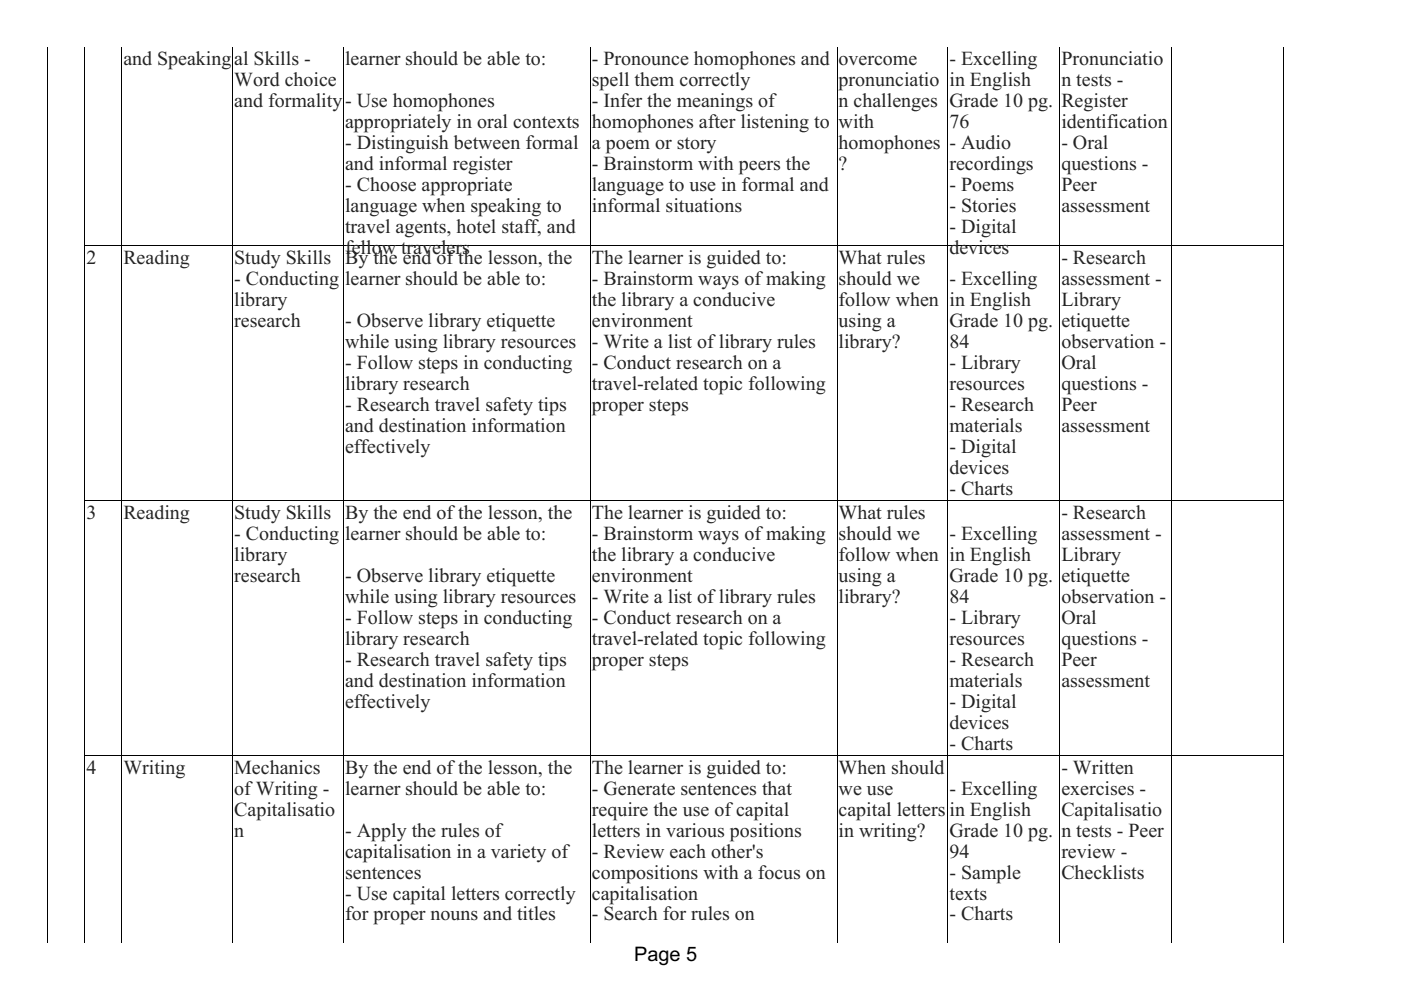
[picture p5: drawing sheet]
<svg xmlns="http://www.w3.org/2000/svg" width="297mm" height="210mm" viewBox="0 0 297 210" stroke-linecap="round" stroke-linejoin="round" font-family="sans-serif">
<defs><g id="words">
<g font-size="4.2" fill="#212529">
<text x="26.2" y="13.9">and Speaking</text>
<text x="49.7" y="13.9">al Skills -</text>
<text x="73.2" y="13.9">learner should be able to:</text>
<text x="125.5" y="13.9">- Pronounce homophones and</text>
<text x="177.8" y="13.9">overcome</text>
<text x="201.3" y="13.9">- Excelling</text>
<text x="225" y="13.9">Pronunciatio</text>
<text x="49.7" y="18.3">Word choice</text>
<text x="49.7" y="22.8">and formality</text>
<text x="73.2" y="22.8">- Use homophones</text>
<text x="125.5" y="18.3">spell them correctly</text>
<text x="125.5" y="22.8">- Infer the meanings of</text>
<text x="177.8" y="18.3">pronunciatio</text>
<text x="177.8" y="22.8">n challenges</text>
<text x="201.3" y="18.3">in English</text>
<text x="201.3" y="22.8">Grade 10 pg.</text>
<text x="225" y="18.3">n tests -</text>
<text x="225" y="22.8">Register</text>
<text x="73.2" y="27.2">appropriately in oral contexts</text>
<text x="125.5" y="27.2">homophones after listening to</text>
<text x="177.8" y="27.2">with</text>
<text x="201.3" y="27.2">76</text>
<text x="225" y="27.2">identification</text>
<text x="73.2" y="31.7">- Distinguish between formal</text>
<text x="125.5" y="31.7">a poem or story</text>
<text x="177.8" y="31.7">homophones</text>
<text x="201.3" y="31.7">- Audio</text>
<text x="225" y="31.7">- Oral</text>
<text x="73.2" y="36.1">and informal register</text>
<text x="73.2" y="40.6">- Choose appropriate</text>
<text x="125.5" y="36.1">- Brainstorm with peers the</text>
<text x="125.5" y="40.6">language to use in formal and</text>
<text x="177.8" y="36.1">?</text>
<text x="201.3" y="36.1">recordings</text>
<text x="201.3" y="40.6">- Poems</text>
<text x="225" y="36.1">questions -</text>
<text x="225" y="40.6">Peer</text>
<text x="73.2" y="45">language when speaking to</text>
<text x="125.5" y="45">informal situations</text>
<text x="201.3" y="45">- Stories</text>
<text x="225" y="45">assessment</text>
<text x="73.2" y="49.4">travel agents, hotel staff, and</text>
<text x="73.2" y="53.9">fellow travelers</text>
<text x="201.3" y="49.4">- Digital</text>
<text x="201.3" y="53.9">devices</text>
<text x="18.3" y="56">2</text>
<text x="26.2" y="56">Reading</text>
<text x="49.7" y="56">Study Skills</text>
<text x="73.2" y="56">By the end ofthe lesson, the</text>
<text x="125.5" y="56">The learner is guided to:</text>
<text x="177.8" y="56">What rules</text>
<text x="225" y="56">- Research</text>
<text x="49.7" y="60.5">- Conducting</text>
<text x="49.7" y="64.9">library</text>
<text x="73.2" y="60.5">learner should be able to:</text>
<text x="125.5" y="60.5">- Brainstorm ways ofmaking</text>
<text x="125.5" y="64.9">the library a conducive</text>
<text x="177.8" y="60.5">should we</text>
<text x="177.8" y="64.9">follow when</text>
<text x="201.3" y="60.5">- Excelling</text>
<text x="201.3" y="64.9">in English</text>
<text x="225" y="60.5">assessment -</text>
<text x="225" y="64.9">Library</text>
<text x="49.7" y="69.4">research</text>
<text x="73.2" y="69.4">- Observe library etiquette</text>
<text x="125.5" y="69.4">environment</text>
<text x="177.8" y="69.4">using a</text>
<text x="201.3" y="69.4">Grade 10 pg.</text>
<text x="225" y="69.4">etiquette</text>
<text x="73.2" y="73.8">while using library resources</text>
<text x="125.5" y="73.8">- Write a list oflibrary rules</text>
<text x="177.8" y="73.8">library?</text>
<text x="201.3" y="73.8">84</text>
<text x="225" y="73.8">observation -</text>
<text x="73.2" y="78.3">- Follow steps in conducting</text>
<text x="73.2" y="82.7">library research</text>
<text x="125.5" y="78.3">- Conduct research on a</text>
<text x="125.5" y="82.7">travel-related topic following</text>
<text x="201.3" y="78.3">- Library</text>
<text x="201.3" y="82.7">resources</text>
<text x="225" y="78.3">Oral</text>
<text x="225" y="82.7">questions -</text>
<text x="73.2" y="87.1">- Research travel safety tips</text>
<text x="125.5" y="87.1">proper steps</text>
<text x="201.3" y="87.1">- Research</text>
<text x="225" y="87.1">Peer</text>
<text x="73.2" y="91.6">and destination information</text>
<text x="201.3" y="91.6">materials</text>
<text x="225" y="91.6">assessment</text>
<text x="73.2" y="96">effectively</text>
<text x="201.3" y="96">- Digital</text>
<text x="201.3" y="100.5">devices</text>
<text x="201.3" y="104.9">- Charts</text>
<text x="18.3" y="110">3</text>
<text x="26.2" y="110">Reading</text>
<text x="49.7" y="110">Study Skills</text>
<text x="73.2" y="110">By the end ofthe lesson, the</text>
<text x="125.5" y="110">The learner is guided to:</text>
<text x="177.8" y="110">What rules</text>
<text x="225" y="110">- Research</text>
<text x="49.7" y="114.5">- Conducting</text>
<text x="49.7" y="118.9">library</text>
<text x="73.2" y="114.5">learner should be able to:</text>
<text x="125.5" y="114.5">- Brainstorm ways ofmaking</text>
<text x="125.5" y="118.9">the library a conducive</text>
<text x="177.8" y="114.5">should we</text>
<text x="177.8" y="118.9">follow when</text>
<text x="201.3" y="114.5">- Excelling</text>
<text x="201.3" y="118.9">in English</text>
<text x="225" y="114.5">assessment -</text>
<text x="225" y="118.9">Library</text>
<text x="49.7" y="123.4">research</text>
<text x="73.2" y="123.4">- Observe library etiquette</text>
<text x="125.5" y="123.4">environment</text>
<text x="177.8" y="123.4">using a</text>
<text x="201.3" y="123.4">Grade 10 pg.</text>
<text x="225" y="123.4">etiquette</text>
<text x="73.2" y="127.8">while using library resources</text>
<text x="125.5" y="127.8">- Write a list oflibrary rules</text>
<text x="177.8" y="127.8">library?</text>
<text x="201.3" y="127.8">84</text>
<text x="225" y="127.8">observation -</text>
<text x="73.2" y="132.3">- Follow steps in conducting</text>
<text x="73.2" y="136.7">library research</text>
<text x="125.5" y="132.3">- Conduct research on a</text>
<text x="125.5" y="136.7">travel-related topic following</text>
<text x="201.3" y="132.3">- Library</text>
<text x="201.3" y="136.7">resources</text>
<text x="225" y="132.3">Oral</text>
<text x="225" y="136.7">questions -</text>
<text x="73.2" y="141.2">- Research travel safety tips</text>
<text x="125.5" y="141.2">proper steps</text>
<text x="201.3" y="141.2">- Research</text>
<text x="225" y="141.2">Peer</text>
<text x="73.2" y="145.6">and destination information</text>
<text x="201.3" y="145.6">materials</text>
<text x="225" y="145.6">assessment</text>
<text x="73.2" y="150.1">effectively</text>
<text x="201.3" y="150.1">- Digital</text>
<text x="201.3" y="154.5">devices</text>
<text x="201.3" y="158.9">- Charts</text>
<text x="18.3" y="164">4</text>
<text x="26.2" y="164">Writing</text>
<text x="49.7" y="164">Mechanics</text>
<text x="73.2" y="164">By the end ofthe lesson, the</text>
<text x="125.5" y="164">The learner is guided to:</text>
<text x="177.8" y="164">When should</text>
<text x="225" y="164">- Written</text>
<text x="49.7" y="168.5">ofWriting -</text>
<text x="49.7" y="172.9">Capitalisatio</text>
<text x="73.2" y="168.5">learner should be able to:</text>
<text x="125.5" y="168.5">- Generate sentences that</text>
<text x="125.5" y="172.9">require the use ofcapital</text>
<text x="177.8" y="168.5">we use</text>
<text x="177.8" y="172.9">capital letters</text>
<text x="201.3" y="168.5">- Excelling</text>
<text x="201.3" y="172.9">in English</text>
<text x="225" y="168.5">exercises -</text>
<text x="225" y="172.9">Capitalisatio</text>
<text x="49.7" y="177.4">n</text>
<text x="73.2" y="177.4">- Apply the rules of</text>
<text x="125.5" y="177.4">letters in various positions</text>
<text x="177.8" y="177.4">in writing?</text>
<text x="201.3" y="177.4">Grade 10 pg.</text>
<text x="225" y="177.4">n tests - Peer</text>
<text x="73.2" y="181.8">capitalisation in a variety of</text>
<text x="125.5" y="181.8">- Review each other's</text>
<text x="201.3" y="181.8">94</text>
<text x="225" y="181.8">review -</text>
<text x="73.2" y="186.3">sentences</text>
<text x="73.2" y="190.7">- Use capital letters correctly</text>
<text x="125.5" y="186.3">compositions with a focus on</text>
<text x="125.5" y="190.7">capitalisation</text>
<text x="201.3" y="186.3">- Sample</text>
<text x="201.3" y="190.7">texts</text>
<text x="225" y="186.3">Checklists</text>
<text x="73.2" y="195.2">for proper nouns and titles</text>
<text x="125.5" y="195.2">- Search for rules on</text>
<text x="201.3" y="195.2">- Charts</text>
</g>
<text font-size="4.2" x="134.4" y="203.7">Page 5</text>
</g></defs>
<g fill="none" stroke="#000" stroke-width=".21">
<path d="M10.2 10v189.9M18 10v189.9M25.8 10v189.9M49.3 10v189.9M72.9 10v189.9M125.2 10v189.9M177.5 10v189.9M201 10v189.9M224.7 10v189.9M248.4 10v189.9M272.2 10v189.9M17.9 52.1h254.4"/>
<path d="M17.9 106.1h254.4M17.9 160.1h254.4"/>
</g>
<use href="#words"/>
</svg>
